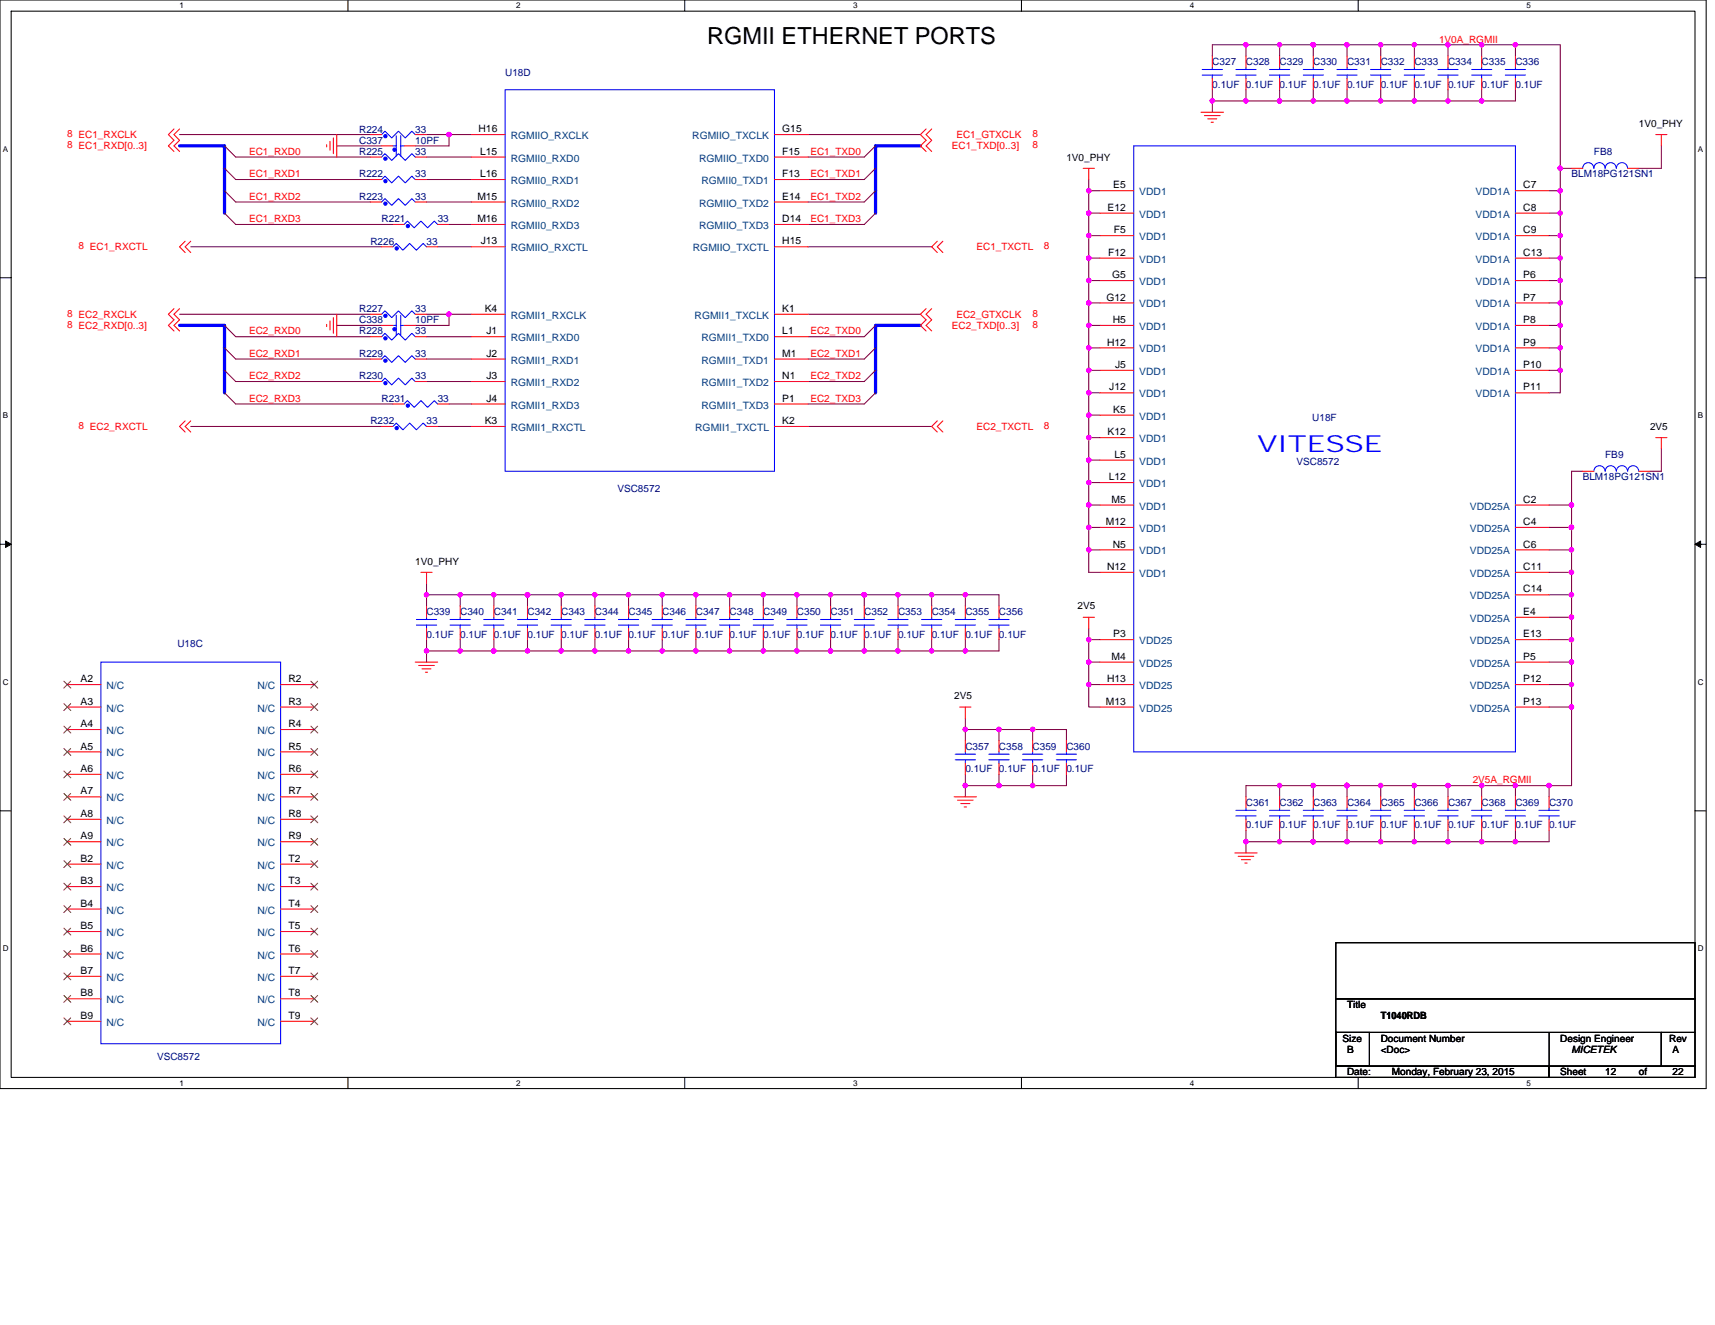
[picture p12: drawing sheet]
<svg xmlns="http://www.w3.org/2000/svg" width="279mm" height="216mm" viewBox="0 0 279 216" stroke-linecap="round" stroke-linejoin="round" font-family="sans-serif">
<defs><g id="words">
<text font-size="3.8" x="115.2" y="7.1">RGMII ETHERNET PORTS</text>
<text font-size="3.8" fill="#00f" x="204.8" y="73.7">VITESSE</text>
<g font-size="1.7">
<text x="78" y="21.5">H16</text>
<text x="127.4" y="21.5">G15</text>
<text x="78.2" y="25.2">L15</text>
<text x="78.2" y="28.9">L16</text>
<text x="127.4" y="25.2">F15</text>
<text x="127.4" y="28.9">F13</text>
<text x="77.8" y="32.5">M15</text>
<text x="127.4" y="32.5">E14</text>
<text x="180.4" y="34.4">E12</text>
<text x="181.4" y="30.7">E5</text>
<text x="248.2" y="30.7">C7</text>
<text x="248.2" y="34.4">C8</text>
<text x="77.8" y="36.2">M16</text>
<text x="78.3" y="39.8">J13</text>
<text x="127.4" y="36.2">D14</text>
<text x="127.4" y="39.8">H15</text>
<text x="180.6" y="41.7">F12</text>
<text x="181.5" y="38">F5</text>
<text x="248.2" y="38">C9</text>
<text x="248.2" y="41.7">C13</text>
<text x="181.2" y="45.3">G5</text>
<text x="248.2" y="45.3">P6</text>
<text x="79" y="50.8">K4</text>
<text x="127.4" y="50.8">K1</text>
<text x="180.3" y="49">G12</text>
<text x="181.3" y="52.6">H5</text>
<text x="248.2" y="49">P7</text>
<text x="248.2" y="52.6">P8</text>
<text x="79.2" y="54.5">J1</text>
<text x="79.2" y="58.1">J2</text>
<text x="127.4" y="54.5">L1</text>
<text x="127.4" y="58.1">M1</text>
<text x="180.4" y="56.3">H12</text>
<text x="181.7" y="60">J5</text>
<text x="248.2" y="56.3">P9</text>
<text x="248.2" y="60">P10</text>
<text x="79.2" y="61.8">J3</text>
<text x="79.2" y="65.4">J4</text>
<text x="127.4" y="61.8">N1</text>
<text x="127.4" y="65.4">P1</text>
<text x="180.7" y="63.6">J12</text>
<text x="248.2" y="63.6">P11</text>
<text x="79" y="69.1">K3</text>
<text x="127.4" y="69.1">K2</text>
<text x="180.4" y="70.9">K12</text>
<text x="181.4" y="67.3">K5</text>
<text x="181.6" y="74.6">L5</text>
<text x="180.6" y="78.3">L12</text>
<text x="181.1" y="81.9">M5</text>
<text x="248.2" y="81.9">C2</text>
<text x="180.2" y="85.6">M12</text>
<text x="181.3" y="89.2">N5</text>
<text x="248.2" y="85.6">C4</text>
<text x="248.2" y="89.2">C6</text>
<text x="180.4" y="92.9">N12</text>
<text x="248.2" y="92.9">C11</text>
<text x="248.2" y="96.5">C14</text>
<text x="248.2" y="100.2">E4</text>
<text x="181.1" y="107.5">M4</text>
<text x="181.4" y="103.8">P3</text>
<text x="248.2" y="107.5">P5</text>
<text x="248.2" y="103.8">E13</text>
<text x="13.1" y="111.2">A2</text>
<text x="47" y="111.2">R2</text>
<text x="180.4" y="111.2">H13</text>
<text x="248.2" y="111.2">P12</text>
<text x="13.1" y="114.8">A3</text>
<text x="13.1" y="118.5">A4</text>
<text x="47" y="118.5">R4</text>
<text x="47" y="114.8">R3</text>
<text x="180.2" y="114.8">M13</text>
<text x="248.2" y="114.8">P13</text>
<text x="13.1" y="125.8">A6</text>
<text x="13.1" y="122.1">A5</text>
<text x="47" y="125.8">R6</text>
<text x="47" y="122.1">R5</text>
<text x="13.1" y="129.5">A7</text>
<text x="47" y="129.5">R7</text>
<text x="13.1" y="133.1">A8</text>
<text x="13.1" y="136.8">A9</text>
<text x="47" y="136.8">R9</text>
<text x="47" y="133.1">R8</text>
<text x="13.1" y="140.4">B2</text>
<text x="47" y="140.4">T2</text>
<text x="13.1" y="144.1">B3</text>
<text x="13.1" y="147.7">B4</text>
<text x="47" y="147.7">T4</text>
<text x="47" y="144.1">T3</text>
<text x="13.1" y="155.1">B6</text>
<text x="13.1" y="151.4">B5</text>
<text x="47" y="155.1">T6</text>
<text x="47" y="151.4">T5</text>
<text x="13.1" y="158.7">B7</text>
<text x="47" y="158.7">T7</text>
<text x="13.1" y="162.4">B8</text>
<text x="13.1" y="166">B9</text>
<text x="47" y="166">T9</text>
<text x="47" y="162.4">T8</text>
</g>
<g font-size="1.7" fill="#004080">
<text x="83.2" y="22.7">RGMIIO_RXCLK</text>
<text x="112.8" y="22.7">RGMIIO_TXCLK</text>
<text x="83.2" y="26.3">RGMII0_RXD0</text>
<text x="83.2" y="30">RGMII0_RXD1</text>
<text x="113.9" y="26.3">RGMIIO_TXD0</text>
<text x="114.3" y="30">RGMII0_TXD1</text>
<text x="83.2" y="33.7">RGMII0_RXD2</text>
<text x="113.9" y="33.7">RGMIIO_TXD2</text>
<text x="185.6" y="31.8">VDD1</text>
<text x="185.6" y="35.5">VDD1</text>
<text x="240.4" y="31.8">VDD1A</text>
<text x="240.4" y="35.5">VDD1A</text>
<text x="83.2" y="41">RGMIIO_RXCTL</text>
<text x="83.2" y="37.3">RGMII0_RXD3</text>
<text x="112.9" y="41">RGMIIO_TXCTL</text>
<text x="113.9" y="37.3">RGMIIO_TXD3</text>
<text x="185.6" y="39.1">VDD1</text>
<text x="240.4" y="39.1">VDD1A</text>
<text x="185.6" y="42.8">VDD1</text>
<text x="185.6" y="46.5">VDD1</text>
<text x="240.4" y="42.8">VDD1A</text>
<text x="240.4" y="46.5">VDD1A</text>
<text x="83.2" y="51.9">RGMII1_RXCLK</text>
<text x="113.2" y="51.9">RGMII1_TXCLK</text>
<text x="185.6" y="50.1">VDD1</text>
<text x="185.6" y="53.8">VDD1</text>
<text x="240.4" y="50.1">VDD1A</text>
<text x="240.4" y="53.8">VDD1A</text>
<text x="83.2" y="55.6">RGMII1_RXD0</text>
<text x="83.2" y="59.2">RGMII1_RXD1</text>
<text x="114.3" y="55.6">RGMII1_TXD0</text>
<text x="114.3" y="59.2">RGMII1_TXD1</text>
<text x="185.6" y="57.4">VDD1</text>
<text x="240.4" y="57.4">VDD1A</text>
<text x="83.2" y="62.9">RGMII1_RXD2</text>
<text x="114.3" y="62.9">RGMII1_TXD2</text>
<text x="185.6" y="61.1">VDD1</text>
<text x="185.6" y="64.7">VDD1</text>
<text x="240.4" y="61.1">VDD1A</text>
<text x="240.4" y="64.7">VDD1A</text>
<text x="83.2" y="70.2">RGMII1_RXCTL</text>
<text x="83.2" y="66.6">RGMII1_RXD3</text>
<text x="113.3" y="70.2">RGMII1_TXCTL</text>
<text x="114.3" y="66.6">RGMII1_TXD3</text>
<text x="185.6" y="68.4">VDD1</text>
<text x="185.6" y="72.1">VDD1</text>
<text x="185.6" y="75.7">VDD1</text>
<text x="185.6" y="79.4">VDD1</text>
<text x="185.6" y="83">VDD1</text>
<text x="239.5" y="83">VDD25A</text>
<text x="185.6" y="86.7">VDD1</text>
<text x="239.5" y="86.7">VDD25A</text>
<text x="185.6" y="94">VDD1</text>
<text x="185.6" y="90.3">VDD1</text>
<text x="239.5" y="90.3">VDD25A</text>
<text x="239.5" y="94">VDD25A</text>
<text x="239.5" y="97.7">VDD25A</text>
<text x="239.5" y="101.3">VDD25A</text>
<text x="185.6" y="105">VDD25</text>
<text x="239.5" y="105">VDD25A</text>
<text x="17.4" y="112.3">N/C</text>
<text x="41.9" y="112.3">N/C</text>
<text x="185.6" y="112.3">VDD25</text>
<text x="185.6" y="108.6">VDD25</text>
<text x="239.5" y="108.6">VDD25A</text>
<text x="239.5" y="112.3">VDD25A</text>
<text x="17.4" y="116">N/C</text>
<text x="17.4" y="119.6">N/C</text>
<text x="41.9" y="119.6">N/C</text>
<text x="41.9" y="116">N/C</text>
<text x="185.6" y="116">VDD25</text>
<text x="239.5" y="116">VDD25A</text>
<text x="17.4" y="123.3">N/C</text>
<text x="41.9" y="123.3">N/C</text>
<text x="17.4" y="126.9">N/C</text>
<text x="17.4" y="130.6">N/C</text>
<text x="41.9" y="130.6">N/C</text>
<text x="41.9" y="126.9">N/C</text>
<text x="17.4" y="134.2">N/C</text>
<text x="17.4" y="137.9">N/C</text>
<text x="41.9" y="137.9">N/C</text>
<text x="41.9" y="134.2">N/C</text>
<text x="17.4" y="141.5">N/C</text>
<text x="41.9" y="141.5">N/C</text>
<text x="17.4" y="145.2">N/C</text>
<text x="17.4" y="148.9">N/C</text>
<text x="41.9" y="148.9">N/C</text>
<text x="41.9" y="145.2">N/C</text>
<text x="17.4" y="152.5">N/C</text>
<text x="41.9" y="152.5">N/C</text>
<text x="17.4" y="156.2">N/C</text>
<text x="17.4" y="159.8">N/C</text>
<text x="41.9" y="159.8">N/C</text>
<text x="41.9" y="156.2">N/C</text>
<text x="17.4" y="163.5">N/C</text>
<text x="17.4" y="167.2">N/C</text>
<text x="41.9" y="167.2">N/C</text>
<text x="41.9" y="163.5">N/C</text>
</g>
<g font-size="1.6" fill="#000080">
<text x="197.5" y="10.6">C327</text>
<text x="203" y="10.6">C328</text>
<text x="208.5" y="10.6">C329</text>
<text x="214" y="10.6">C330</text>
<text x="219.5" y="10.6">C331</text>
<text x="224.9" y="10.6">C332</text>
<text x="230.4" y="10.6">C333</text>
<text x="235.9" y="10.6">C334</text>
<text x="241.4" y="10.6">C335</text>
<text x="246.9" y="10.6">C336</text>
<text x="82.3" y="12.4">U18D</text>
<text x="197.5" y="14.3">0.1UF 0.1UF 0.1UF 0.1UF 0.1UF 0.1UF 0.1UF 0.1UF 0.1UF 0.1UF</text>
<text x="58.5" y="23.4">C337</text>
<text x="58.5" y="21.6">R224</text>
<text x="67.6" y="23.4">10PF</text>
<text x="67.6" y="21.6">33</text>
<text x="58.5" y="25.3">R225</text>
<text x="58.5" y="28.9">R222</text>
<text x="67.6" y="25.3">33</text>
<text x="67.6" y="28.9">33</text>
<text x="256" y="28.9">BLM18PG121SN1</text>
<text x="259.7" y="25.3">FB8</text>
<text x="58.5" y="32.6">R223</text>
<text x="67.6" y="32.6">33</text>
<text x="60.3" y="39.9">R226</text>
<text x="62.2" y="36.2">R221</text>
<text x="69.5" y="39.9">33</text>
<text x="71.3" y="36.2">33</text>
<text x="58.5" y="52.7">C338</text>
<text x="58.5" y="50.8">R227</text>
<text x="67.6" y="52.7">10PF</text>
<text x="67.6" y="50.8">33</text>
<text x="58.5" y="54.5">R228</text>
<text x="58.5" y="58.2">R229</text>
<text x="67.6" y="54.5">33</text>
<text x="67.6" y="58.2">33</text>
<text x="58.5" y="61.8">R230</text>
<text x="62.2" y="65.5">R231</text>
<text x="67.6" y="61.8">33</text>
<text x="71.3" y="65.5">33</text>
<text x="60.3" y="69.1">R232</text>
<text x="69.5" y="69.1">33</text>
<text x="213.8" y="68.6">U18F</text>
<text x="211.2" y="75.7">VSC8572</text>
<text x="261.5" y="74.6">FB9</text>
<text x="100.6" y="80.1">VSC8572</text>
<text x="257.9" y="78.3">BLM18PG121SN1</text>
<text x="69.5" y="100.2">C339</text>
<text x="75" y="100.2">C340</text>
<text x="80.5" y="100.2">C341</text>
<text x="85.9" y="100.2">C342</text>
<text x="91.4" y="100.2">C343</text>
<text x="96.9" y="100.2">C344</text>
<text x="102.4" y="100.2">C345</text>
<text x="107.9" y="100.2">C346</text>
<text x="113.4" y="100.2">C347</text>
<text x="118.9" y="100.2">C348</text>
<text x="124.4" y="100.2">C349</text>
<text x="129.8" y="100.2">C350</text>
<text x="135.3" y="100.2">C351</text>
<text x="140.8" y="100.2">C352</text>
<text x="146.3" y="100.2">C353</text>
<text x="151.8" y="100.2">C354</text>
<text x="157.3" y="100.2">C355</text>
<text x="162.8" y="100.2">C356</text>
<text x="28.9" y="105.3">U18C</text>
<text x="69.5" y="103.9">0.1UF 0.1UF 0.1UF 0.1UF 0.1UF 0.1UF 0.1UF 0.1UF 0.1UF 0.1UF 0.1UF 0.1UF 0.1UF 0.1UF 0.1UF 0.1UF 0.1UF 0.1UF</text>
<text x="157.3" y="122.2">C357</text>
<text x="157.3" y="125.8">0.1UF 0.1UF 0.1UF 0.1UF</text>
<text x="162.8" y="122.2">C358</text>
<text x="168.2" y="122.2">C359</text>
<text x="173.7" y="122.2">C360</text>
<text x="203" y="131.3">C361</text>
<text x="208.5" y="131.3">C362</text>
<text x="214" y="131.3">C363</text>
<text x="219.5" y="131.3">C364</text>
<text x="224.9" y="131.3">C365</text>
<text x="230.4" y="131.3">C366</text>
<text x="235.9" y="131.3">C367</text>
<text x="241.4" y="131.3">C368</text>
<text x="246.9" y="131.3">C369</text>
<text x="252.4" y="131.3">C370</text>
<text x="203" y="135">0.1UF 0.1UF 0.1UF 0.1UF 0.1UF 0.1UF 0.1UF 0.1UF 0.1UF 0.1UF</text>
<text x="25.6" y="172.7">VSC8572</text>
</g>
<g font-size="1.6" fill="#f00">
<text x="234.4" y="6.9">1V0A_RGMII</text>
<text x="11" y="22.3">8 EC1_RXCLK</text>
<text x="155.8" y="22.5">EC1_GTXCLK</text>
<text x="168.2" y="22.3">8</text>
<text x="11" y="24.2">8 EC1_RXD[0..3]</text>
<text x="40.6" y="25.2">EC1_RXD0</text>
<text x="40.6" y="28.9">EC1_RXD1</text>
<text x="132" y="25.2">EC1_TXD0</text>
<text x="132" y="28.9">EC1_TXD1</text>
<text x="155.1" y="24.3">EC1_TXD[0..3]</text>
<text x="168.2" y="24.2">8</text>
<text x="40.6" y="32.6">EC1_RXD2</text>
<text x="132" y="32.6">EC1_TXD2</text>
<text x="12.8" y="40.6">8 EC1_RXCTL</text>
<text x="40.6" y="36.2">EC1_RXD3</text>
<text x="132" y="36.2">EC1_TXD3</text>
<text x="159.1" y="40.8">EC1_TXCTL</text>
<text x="170.1" y="40.6">8</text>
<text x="11" y="51.6">8 EC2_RXCLK</text>
<text x="11" y="53.4">8 EC2_RXD[0..3]</text>
<text x="155.1" y="53.6">EC2_TXD[0..3]</text>
<text x="155.8" y="51.8">EC2_GTXCLK</text>
<text x="168.2" y="53.4">8</text>
<text x="168.2" y="51.6">8</text>
<text x="40.6" y="54.5">EC2_RXD0</text>
<text x="40.6" y="58.1">EC2_RXD1</text>
<text x="132" y="54.5">EC2_TXD0</text>
<text x="132" y="58.1">EC2_TXD1</text>
<text x="40.6" y="61.8">EC2_RXD2</text>
<text x="40.6" y="65.5">EC2_RXD3</text>
<text x="132" y="61.8">EC2_TXD2</text>
<text x="132" y="65.5">EC2_TXD3</text>
<text x="12.8" y="69.9">8 EC2_RXCTL</text>
<text x="159.1" y="70.1">EC2_TXCTL</text>
<text x="170.1" y="69.9">8</text>
<text x="239.9" y="127.7">2V5A_RGMII</text>
</g>
<g font-size="1.6">
<text x="267" y="20.7">1V0_PHY</text>
<text x="173.7" y="26.2">1V0_PHY</text>
<text x="268.8" y="70.1">2V5</text>
<text x="67.6" y="92">1V0_PHY</text>
<text x="175.6" y="99.3">2V5</text>
<text x="155.4" y="113.9">2V5</text>
<text x="219.5" y="164.2">Title</text>
<text x="224.9" y="166.1">T1040RDB</text>
<text x="218.7" y="169.7">Size</text>
<text x="219.5" y="171.6">B</text>
<text x="224.9" y="169.7">Document Number</text>
<text x="224.9" y="171.6">&lt;Doc&gt;</text>
<text x="254.2" y="169.7">Design Engineer</text>
<text x="256" y="171.6">MICETEK</text>
<text x="271.9" y="169.7">Rev</text>
<text x="272.5" y="171.6">A</text>
<text x="219.5" y="175.2">Date:</text>
<text x="226.8" y="175.2">Monday, February 23, 2015</text>
<text x="254.2" y="175.2">Sheet</text>
<text x="261.5" y="175.2">12</text>
<text x="267" y="175.2">of</text>
<text x="272.5" y="175.2">22</text>
</g>
<g font-size="1.3">
<text x="29.3" y="1.4">1</text>
<text x="84.1" y="1.4">2</text>
<text x="139" y="1.4">3</text>
<text x="193.8" y="1.4">4</text>
<text x="248.7" y="1.4">5</text>
<text x=".5" y="24.7">A</text>
<text x="276.6" y="24.7">A</text>
<text x=".5" y="68.2">B</text>
<text x="276.6" y="68.2">B</text>
<text x=".5" y="111.6">C</text>
<text x="276.6" y="111.6">C</text>
<text x=".5" y="155">D</text>
<text x="276.6" y="155">D</text>
<text x="29.3" y="176.9">1</text>
<text x="84.1" y="176.9">2</text>
<text x="139" y="176.9">3</text>
<text x="193.8" y="176.9">4</text>
<text x="248.7" y="176.9">5</text>
</g>
</g></defs>
<path d="M0 0h278v177.4h-278zM1.8 1.8h274.3v173.8h-274.3z" fill="none" stroke="#000" stroke-width=".17"/>
<g fill="#fff">
<path d="M29.3 .2h.7v1.5h-.7z"/>
<path d="M29.3 175.7h.7v1.5h-.7z"/>
</g>
<path d="M56.7 0v1.8M56.7 175.6v1.8" fill="none" stroke="#000" stroke-width=".17"/>
<g fill="#fff">
<path d="M84.1 .2h.7v1.5h-.7z"/>
<path d="M84.1 175.7h.7v1.5h-.7z"/>
</g>
<path d="M111.5 0v1.8M111.5 175.6v1.8" fill="none" stroke="#000" stroke-width=".17"/>
<g fill="#fff">
<path d="M139 .2h.7v1.5h-.7z"/>
<path d="M139 175.7h.7v1.5h-.7z"/>
</g>
<path d="M166.4 0v1.8M166.4 175.6v1.8" fill="none" stroke="#000" stroke-width=".17"/>
<g fill="#fff">
<path d="M193.8 .2h.8v1.5h-.8z"/>
<path d="M193.8 175.7h.8v1.5h-.8z"/>
</g>
<path d="M221.3 0v1.8M221.3 175.6v1.8" fill="none" stroke="#000" stroke-width=".17"/>
<g fill="#fff">
<path d="M248.7 .2h.7v1.5h-.7z"/>
<path d="M248.7 175.7h.7v1.5h-.7z"/>
<path d="M.5 23.5h.8v1.5h-.8z"/>
<path d="M276.6 23.5h.9v1.5h-.9z"/>
<path d="M.5 67h.8v1.4h-.8z"/>
<path d="M276.6 67h.9v1.4h-.9z"/>
</g>
<path d="M0 45.3h1.8M276.1 45.3h1.9" fill="none" stroke="#000" stroke-width=".17"/>
<g fill="#fff">
<path d="M.5 110.4h.9v1.5h-.9z"/>
<path d="M276.6 110.4h1v1.5h-1z"/>
</g>
<path d="M0 88.7h1.8M276.1 88.7h1.9" fill="none" stroke="#000" stroke-width=".17"/>
<path d="M.9 88.2l.9 .5-.9 .5zM276.1 88.7l1-.5v1z" fill="#000" stroke="#000" stroke-width=".16"/>
<g fill="#fff">
<path d="M.5 153.8h.9v1.5h-.9z"/>
<path d="M276.6 153.8h1v1.5h-1z"/>
</g>
<path d="M0 132.1h1.8M276.1 132.1h1.9M217.6 153.6h58.5v9.2h-58.5zM217.6 162.8h58.5v5.4h-58.5zM217.6 168.2h53.1v5.5h-53.1zM217.6 173.7h34.8v1.9h-34.8zM217.6 168.2h5.5v5.5h-5.5zM252.4 173.7h23.7v1.9h-23.7zM252.4 168.2v5.5M270.7 168.2h5.4v5.5h-5.4z" fill="none" stroke="#000" stroke-width=".17"/>
<g fill="none" stroke="#800040" stroke-width=".17">
<path d="M197.5 16.4v1.9M197.5 14.6v1.8M197.5 16.4h5.5M203 16.4h5.5M203 7.3h5.5M203 7.3h-5.5v1.8M203 14.6v1.8M203 7.3v1.8M208.5 16.4h5.5M208.5 14.6v1.8M208.5 7.3v1.8M208.5 7.3h5.5"/>
<path d="M214 16.4h5.5M214 14.6v1.8M214 7.3v1.8M214 7.3h5.5M219.5 16.4h5.4M219.5 7.3h5.4M219.5 14.6v1.8M219.5 7.3v1.8M224.9 16.4h5.5M224.9 7.3h5.5M224.9 14.6v1.8M224.9 7.3v1.8"/>
<path d="M230.4 16.4h5.5M230.4 7.3h5.5M230.4 14.6v1.8M230.4 7.3v1.8M235.9 16.4h5.5M235.9 7.3h5.5M235.9 14.6v1.8M235.9 7.3v1.8M241.4 7.3h5.5M241.4 14.6v1.8M241.4 7.3v1.8M246.9 7.3h7.3v20.1"/>
<path d="M246.9 14.6v1.8h-5.5M246.9 7.3v1.8M29.3 21.9h31M36.6 23.8l1.8 1.8h21.9M36.6 27.4l1.8 1.9h21.9M36.6 31.1l1.8 1.8h21.9M36.6 34.7l1.8 1.9h25.6M54.9 23.8h7.3M69.5 21.9h3.7v1.9h-5.6M69.5 25.6h7.3M69.5 32.9h7.3M69.5 29.3h7.3"/>
<path d="M73.2 21.9h3.6M73.2 36.6h3.6M131.7 21.9h18.2M142.6 23.8l-1.8 1.8h-9.1M142.6 27.4l-1.8 1.9h-9.1M142.6 31.1l-1.8 1.8h-9.1M142.6 34.7l-1.8 1.9h-9.1M177.4 38.4v3.7M177.4 34.7v3.7M177.4 31.1v3.6M177.4 29.3v1.8M177.4 31.1h1.8"/>
<path d="M177.4 34.7h1.8M177.4 38.4h1.8M252.4 38.4h1.8M252.4 34.7h1.8M252.4 31.1h1.8M254.2 27.4v3.7M254.2 38.4v3.7M254.2 34.7v3.7M254.2 31.1v3.6M254.2 27.4h1.8M270.7 23.8v3.6h-3.7M29.3 51.2h31"/>
<path d="M31.1 40.2h31.1M36.6 53l1.8 1.9h21.9M36.6 56.7l1.8 1.8h21.9M54.9 53h7.3M69.5 51.2h3.7v1.8h-5.6M69.5 54.9h7.3M69.5 58.5h7.3M71.3 40.2h5.5M73.2 51.2h3.6M131.7 51.2h18.2M131.7 40.2h20.1M142.6 53l-1.8 1.9h-9.1"/>
<path d="M142.6 56.7l-1.8 1.8h-9.1M177.4 56.7v3.6M177.4 53v3.7M177.4 49.4v3.6M177.4 45.7v3.7M177.4 42.1v3.6M177.4 42.1h1.8M177.4 56.7h1.8M177.4 53h1.8M177.4 49.4h1.8M177.4 45.7h1.8M252.4 56.7h1.8"/>
<path d="M252.4 53h1.8M252.4 49.4h1.8M252.4 45.7h1.8M252.4 42.1h1.8M254.2 56.7v3.6M254.2 53v3.7M254.2 49.4v3.6M254.2 45.7v3.7M254.2 42.1v3.6M31.1 69.5h31.1M36.6 60.3l1.8 1.9h21.9M36.6 64l1.8 1.8h25.6"/>
<path d="M69.5 62.2h7.3M71.3 69.5h5.5M73.2 65.8h3.6M131.7 69.5h20.1M142.6 60.3l-1.8 1.9h-9.1M142.6 64l-1.8 1.8h-9.1M177.4 78.6v3.7M177.4 75v3.6M177.4 71.3v3.7M177.4 67.6v3.7M177.4 60.3v3.7M177.4 64v3.6"/>
<path d="M177.4 78.6h1.8M177.4 75h1.8M177.4 71.3h1.8M177.4 67.6h1.8M177.4 64h1.8M177.4 60.3h1.8M252.4 60.3h1.8M254.2 60.3v3.7h-1.8M257.9 76.8h-1.9v5.5M270.7 73.2v3.6h-1.9M69.5 96.9v1.8M69.5 95.1v1.8"/>
<path d="M69.5 96.9h5.5M75 96.9h5.5M75 96.9v1.8M80.5 96.9v1.8M80.5 96.9h5.4M85.9 96.9v1.8M85.9 96.9h5.5M91.4 96.9v1.8M91.4 96.9h5.5M96.9 96.9v1.8M96.9 96.9h5.5M102.4 96.9v1.8"/>
<path d="M102.4 96.9h5.5M107.9 96.9h5.5M107.9 96.9v1.8M113.4 96.9v1.8M113.4 96.9h5.5M118.9 96.9v1.8M118.9 96.9h5.5M124.4 96.9v1.8M124.4 96.9h5.4M129.8 96.9h5.5M129.8 96.9v1.8M135.3 96.9v1.8"/>
<path d="M135.3 96.9h5.5M140.8 96.9v1.8M140.8 96.9h5.5M146.3 96.9v1.8M146.3 96.9h5.5M151.8 96.9v1.8M151.8 96.9h5.5M157.3 96.9v1.8M157.3 96.9h5.5v1.8M177.4 89.6v3.7h1.8M177.4 85.9v3.7M177.4 82.3v3.6"/>
<path d="M177.4 89.6h1.8M177.4 85.9h1.8M177.4 82.3h1.8M252.4 82.3h3.6M252.4 96.9h3.6M252.4 93.3h3.6M252.4 89.6h3.6M252.4 85.9h3.6M256 82.3v3.6M256 96.9v3.7M256 93.3v3.6M256 89.6v3.7"/>
<path d="M256 85.9v3.7M69.5 106.1v1.8M69.5 104.2v1.9M69.5 106.1h5.5M75 106.1h5.5M75 104.2v1.9M80.5 106.1h5.4M80.5 104.2v1.9M85.9 104.2v1.9M85.9 106.1h5.5M91.4 104.2v1.9M91.4 106.1h5.5"/>
<path d="M96.9 104.2v1.9M96.9 106.1h5.5M102.4 104.2v1.9M102.4 106.1h5.5M107.9 106.1h5.5M107.9 104.2v1.9M113.4 104.2v1.9M113.4 106.1h5.5M118.9 104.2v1.9M118.9 106.1h5.5M124.4 104.2v1.9M124.4 106.1h5.4"/>
<path d="M129.8 104.2v1.9M129.8 106.1h5.5M135.3 104.2v1.9M135.3 106.1h5.5M140.8 104.2v1.9M140.8 106.1h5.5M146.3 104.2v1.9M146.3 106.1h5.5M151.8 104.2v1.9M151.8 106.1h5.5M157.3 118.9v1.8M157.3 117v1.9"/>
<path d="M157.3 104.2v1.9M157.3 118.9h5.5M162.8 118.9v1.8M162.8 118.9h5.4M162.8 104.2v1.9h-5.5M168.2 118.9v1.8M168.2 118.9h5.5v1.8M177.4 111.5v3.7h1.8M177.4 102.4v1.8h1.8M177.4 104.2v3.7h1.8M177.4 107.9v3.6h1.8M252.4 111.5h3.6"/>
<path d="M252.4 107.9h3.6M252.4 104.2h3.6M252.4 100.6h3.6M252.4 115.2h3.6M256 115.2v12.8h-3.6M256 104.2v3.7M256 100.6v3.6M256 107.9v3.6M256 111.5v3.7M157.3 128v1.8M157.3 126.2v1.8M157.3 128h5.5"/>
<path d="M162.8 126.2v1.8M162.8 128h5.4M168.2 126.2v1.8M173.7 126.2v1.8h-5.5M203 135.3v1.9M203 137.2h5.5M203 137.2v1.8M208.5 137.2h5.5M208.5 128h5.5M208.5 128h-5.5v1.8M208.5 135.3v1.9M208.5 128v1.8"/>
<path d="M214 137.2h5.5M214 135.3v1.9M214 128v1.8M214 128h5.5M219.5 137.2h5.4M219.5 128h5.4M219.5 135.3v1.9M219.5 128v1.8M224.9 137.2h5.5M224.9 128h5.5M224.9 135.3v1.9M224.9 128v1.8"/>
<path d="M230.4 137.2h5.5M230.4 128h5.5M230.4 135.3v1.9M230.4 128v1.8M235.9 137.2h5.5M235.9 128h5.5M235.9 135.3v1.9M235.9 128v1.8M241.4 135.3v1.9M241.4 128v1.8M241.4 137.2h5.5M241.4 128h5.5"/>
<path d="M246.9 128h5.5M246.9 135.3v1.9M246.9 128v1.8M252.4 135.3v1.9h-5.5M252.4 128v1.8"/>
</g>
<path d="M29.3 23.8h7.3v10.9M149.9 23.8h-7.3v10.9M29.3 53h7.3v11M149.9 53h-7.3v11" fill="none" stroke="#00f" stroke-width=".53"/>
<g fill="#f0f" stroke="#f0f" stroke-width=".17">
<circle cx="73.1" cy="21.9" r=".36"/>
<circle cx="73.1" cy="51.2" r=".36"/>
<circle cx="177.4" cy="89.6" r=".36"/>
<circle cx="177.4" cy="38.4" r=".36"/>
<circle cx="177.4" cy="34.7" r=".36"/>
<circle cx="177.4" cy="31.1" r=".36"/>
<circle cx="254.2" cy="60.3" r=".35"/>
<circle cx="162.7" cy="118.8" r=".36"/>
<circle cx="157.2" cy="118.8" r=".36"/>
<circle cx="168.2" cy="118.8" r=".36"/>
<circle cx="157.2" cy="128" r=".36"/>
<circle cx="168.2" cy="128" r=".36"/>
<circle cx="177.4" cy="85.9" r=".36"/>
<circle cx="177.4" cy="82.3" r=".36"/>
<circle cx="177.4" cy="78.6" r=".36"/>
<circle cx="177.4" cy="75" r=".36"/>
<circle cx="177.4" cy="71.3" r=".36"/>
<circle cx="177.4" cy="67.6" r=".36"/>
<circle cx="177.4" cy="60.3" r=".36"/>
<circle cx="177.4" cy="56.7" r=".36"/>
<circle cx="177.4" cy="53" r=".36"/>
<circle cx="177.4" cy="49.4" r=".36"/>
<circle cx="177.4" cy="45.7" r=".36"/>
<circle cx="177.4" cy="42" r=".36"/>
<circle cx="254.2" cy="56.7" r=".35"/>
<circle cx="254.2" cy="53" r=".35"/>
<circle cx="254.2" cy="49.4" r=".36"/>
<circle cx="254.2" cy="45.7" r=".36"/>
<circle cx="254.2" cy="42" r=".35"/>
<circle cx="254.2" cy="38.4" r=".35"/>
<circle cx="254.2" cy="34.7" r=".35"/>
<circle cx="177.4" cy="111.5" r=".36"/>
<circle cx="177.4" cy="104.2" r=".36"/>
<circle cx="177.4" cy="107.9" r=".36"/>
<circle cx="256" cy="85.9" r=".36"/>
<circle cx="256" cy="82.3" r=".36"/>
<circle cx="256" cy="104.2" r=".36"/>
<circle cx="256" cy="100.6" r=".36"/>
<circle cx="256" cy="96.9" r=".36"/>
<circle cx="256" cy="93.2" r=".36"/>
<circle cx="256" cy="89.6" r=".36"/>
<circle cx="177.4" cy="64" r=".36"/>
<circle cx="256" cy="107.9" r=".36"/>
<circle cx="254.2" cy="31.1" r=".36"/>
<circle cx="162.7" cy="128" r=".36"/>
<circle cx="203" cy="137.1" r=".36"/>
<circle cx="208.5" cy="137.1" r=".36"/>
<circle cx="214" cy="137.1" r=".36"/>
<circle cx="246.9" cy="137.1" r=".36"/>
<circle cx="235.9" cy="137.1" r=".36"/>
<circle cx="230.4" cy="137.1" r=".36"/>
<circle cx="224.9" cy="137.1" r=".36"/>
<circle cx="219.4" cy="137.1" r=".36"/>
<circle cx="208.5" cy="128" r=".36"/>
<circle cx="219.4" cy="128" r=".36"/>
<circle cx="214" cy="128" r=".36"/>
<circle cx="246.9" cy="128" r=".36"/>
<circle cx="252.4" cy="128" r=".36"/>
<circle cx="235.9" cy="128" r=".36"/>
<circle cx="230.4" cy="128" r=".36"/>
<circle cx="224.9" cy="128" r=".36"/>
<circle cx="241.4" cy="137.1" r=".36"/>
<circle cx="241.4" cy="128" r=".36"/>
<circle cx="256" cy="115.2" r=".36"/>
<circle cx="256" cy="111.5" r=".36"/>
<circle cx="197.5" cy="16.4" r=".35"/>
<circle cx="203" cy="16.4" r=".35"/>
<circle cx="208.5" cy="16.4" r=".35"/>
<circle cx="241.4" cy="16.4" r=".36"/>
<circle cx="230.4" cy="16.4" r=".35"/>
<circle cx="224.9" cy="16.4" r=".35"/>
<circle cx="219.4" cy="16.4" r=".36"/>
<circle cx="214" cy="16.4" r=".36"/>
<circle cx="203" cy="7.3" r=".35"/>
<circle cx="214" cy="7.3" r=".36"/>
<circle cx="208.5" cy="7.3" r=".35"/>
<circle cx="241.4" cy="7.3" r=".36"/>
<circle cx="246.9" cy="7.3" r=".36"/>
<circle cx="230.4" cy="7.3" r=".35"/>
<circle cx="224.9" cy="7.3" r=".35"/>
<circle cx="219.4" cy="7.3" r=".36"/>
<circle cx="235.9" cy="16.4" r=".35"/>
<circle cx="235.9" cy="7.3" r=".35"/>
<circle cx="254.2" cy="27.4" r=".36"/>
<circle cx="69.5" cy="96.9" r=".35"/>
<circle cx="69.5" cy="106.1" r=".35"/>
<circle cx="75" cy="106.1" r=".35"/>
<circle cx="80.4" cy="106.1" r=".35"/>
<circle cx="113.4" cy="106.1" r=".36"/>
<circle cx="102.4" cy="106.1" r=".35"/>
<circle cx="96.9" cy="106.1" r=".35"/>
<circle cx="91.4" cy="106.1" r=".36"/>
<circle cx="85.9" cy="106.1" r=".36"/>
<circle cx="75" cy="96.9" r=".35"/>
<circle cx="85.9" cy="96.9" r=".36"/>
<circle cx="80.4" cy="96.9" r=".35"/>
<circle cx="113.4" cy="96.9" r=".36"/>
<circle cx="102.4" cy="96.9" r=".35"/>
<circle cx="96.9" cy="96.9" r=".35"/>
<circle cx="91.4" cy="96.9" r=".36"/>
<circle cx="107.9" cy="106.1" r=".35"/>
<circle cx="107.9" cy="96.9" r=".35"/>
<circle cx="129.8" cy="106.1" r=".35"/>
<circle cx="124.3" cy="106.1" r=".35"/>
<circle cx="135.3" cy="106.1" r=".35"/>
<circle cx="157.3" cy="106.1" r=".35"/>
<circle cx="151.8" cy="106.1" r=".35"/>
<circle cx="146.3" cy="106.1" r=".36"/>
<circle cx="140.8" cy="106.1" r=".36"/>
<circle cx="129.8" cy="96.9" r=".35"/>
<circle cx="124.3" cy="96.9" r=".35"/>
<circle cx="140.8" cy="96.9" r=".36"/>
<circle cx="135.3" cy="96.9" r=".35"/>
<circle cx="157.3" cy="96.9" r=".35"/>
<circle cx="151.8" cy="96.9" r=".35"/>
<circle cx="146.3" cy="96.9" r=".36"/>
<circle cx="118.9" cy="96.9" r=".36"/>
<circle cx="118.9" cy="106.1" r=".36"/>
</g>
<g fill="none" stroke="#f00" stroke-width=".17">
<path d="M195.7 18.3h3.6M196.2 18.8h2.6M196.8 19.4h1.4M197.3 19.9h.4M197.5 9.1v1.9M197.5 12.8v1.8M203 9.1v1.9M203 12.8v1.8M208.5 9.1v1.9M208.5 12.8v1.8M214 9.1v1.9M214 12.8v1.8"/>
<path d="M219.5 9.1v1.9M219.5 12.8v1.8M224.9 9.1v1.9M224.9 12.8v1.8M230.4 9.1v1.9M230.4 12.8v1.8M235.9 9.1v1.9M235.9 12.8v1.8M241.4 9.1v1.9M241.4 12.8v1.8M246.9 9.1v1.9M246.9 12.8v1.8"/>
<path d="M28.3 21l-.9 .9 .9 1-.9 .9 .9 .9M29.3 21l-1 .9 1 1-1 .9 1 .9M30.2 39.3l-.9 .9 .9 .9M31.1 39.3l-.9 .9 .9 .9M53.2 23.6v.3M53.8 23v1.5M54.3 22.5v2.5M54.9 21.9v3.7M60.3 21.9h1.9M60.3 25.6h1.9M60.3 29.3h1.9M60.3 32.9h1.9"/>
<path d="M62.2 23.8h1.8M64 36.6h1.8M65.8 23.8h1.8M67.6 21.9h1.9M67.6 25.6h1.9M67.6 29.3h1.9M67.6 32.9h1.9M71.3 36.6h1.9M76.8 21.9h5.5M76.8 32.9h5.5M76.8 36.6h5.5M76.8 25.6h5.5"/>
<path d="M76.8 29.3h5.5M126.2 32.9h5.5M126.2 25.6h5.5M126.2 36.6h5.5M126.2 21.9h5.5M126.2 29.3h5.5M150.9 21l-1 .9 1 1-1 .9 1 .9M151.8 21l-.9 .9 .9 1-.9 .9 .9 .9M152.7 39.3l-.9 .9 .9 .9M153.6 39.3l-.9 .9 .9 .9M176.5 27.4h1.8M177.4 27.4v1.9"/>
<path d="M179.2 31.1h5.5M179.2 34.7h5.5M179.2 38.4h5.5M246.9 31.1h5.5M246.9 34.7h5.5M246.9 38.4h5.5M256 27.4h1.9M265.2 27.4h1.8M269.7 21.9h1.9M270.7 21.9v1.9M28.3 50.3l-.9 .9 .9 .9-.9 .9 .9 .9M29.3 50.3l-1 .9 1 .9-1 .9 1 .9"/>
<path d="M53.2 52.9v.3M53.8 52.3v1.5M54.3 51.8v2.5M54.9 51.2v3.7M60.3 54.9h1.9M60.3 58.5h1.9M60.3 51.2h1.9M62.2 40.2h1.8M62.2 53h1.8M65.8 53h1.8M67.6 54.9h1.9M67.6 58.5h1.9"/>
<path d="M67.6 51.2h1.9M69.5 40.2h1.8M76.8 51.2h5.5M76.8 54.9h5.5M76.8 58.5h5.5M76.8 40.2h5.5M126.2 51.2h5.5M126.2 40.2h5.5M126.2 54.9h5.5M126.2 58.5h5.5M150.9 50.3l-1 .9 1 .9-1 .9 1 .9M151.8 50.3l-.9 .9 .9 .9-.9 .9 .9 .9"/>
<path d="M179.2 42.1h5.5M179.2 45.7h5.5M179.2 49.4h5.5M179.2 53h5.5M179.2 56.7h5.5M246.9 42.1h5.5M246.9 45.7h5.5M246.9 49.4h5.5M246.9 53h5.5M246.9 56.7h5.5M30.2 68.6l-.9 .9 .9 .9M31.1 68.6l-.9 .9 .9 .9"/>
<path d="M60.3 62.2h1.9M62.2 69.5h1.8M64 65.8h1.8M67.6 62.2h1.9M69.5 69.5h1.8M71.3 65.8h1.9M76.8 69.5h5.5M76.8 62.2h5.5M76.8 65.8h5.5M126.2 69.5h5.5M126.2 62.2h5.5M126.2 65.8h5.5"/>
<path d="M152.7 68.6l-.9 .9 .9 .9M153.6 68.6l-.9 .9 .9 .9M179.2 60.3h5.5M179.2 64h5.5M179.2 67.6h5.5M179.2 71.3h5.5M179.2 78.6h5.5M179.2 75h5.5M246.9 60.3h5.5M246.9 64h5.5M257.9 76.8h1.8M267 76.8h1.8"/>
<path d="M269.7 71.3h1.9M270.7 71.3v1.9M68.6 93.3h1.8M69.5 93.3v1.8M69.5 98.7v1.9M75 98.7v1.9M80.5 98.7v1.9M85.9 98.7v1.9M91.4 98.7v1.9M96.9 98.7v1.9M102.4 98.7v1.9M107.9 98.7v1.9"/>
<path d="M113.4 98.7v1.9M118.9 98.7v1.9M124.4 98.7v1.9M129.8 98.7v1.9M135.3 98.7v1.9M140.8 98.7v1.9M146.3 98.7v1.9M151.8 98.7v1.9M157.3 98.7v1.9M162.8 98.7v1.9M179.2 85.9h5.5M179.2 82.3h5.5"/>
<path d="M179.2 93.3h5.5M179.2 89.6h5.5M246.9 82.3h5.5M246.9 85.9h5.5M246.9 89.6h5.5M246.9 93.3h5.5M246.9 96.9h5.5M11 111.5h5.4M11 115.2h5.4M11 118.9h5.4M45.7 118.9h5.5M45.7 115.2h5.5"/>
<path d="M45.7 111.5h5.5M67.6 107.9h3.7M68.2 108.4h2.6M68.7 109h1.5M69.3 109.5h.4M69.5 102.4v1.8M75 102.4v1.8M80.5 102.4v1.8M85.9 102.4v1.8M91.4 102.4v1.8M96.9 102.4v1.8M102.4 102.4v1.8"/>
<path d="M107.9 102.4v1.8M113.4 102.4v1.8M118.9 102.4v1.8M124.4 102.4v1.8M129.8 102.4v1.8M135.3 102.4v1.8M140.8 102.4v1.8M146.3 102.4v1.8M151.8 102.4v1.8M156.4 115.2h1.8M157.3 115.2v1.8M157.3 102.4v1.8"/>
<path d="M162.8 102.4v1.8M176.5 100.6h1.8M177.4 100.6v1.8M179.2 111.5h5.5M179.2 104.2h5.5M179.2 107.9h5.5M179.2 115.2h5.5M246.9 100.6h5.5M246.9 107.9h5.5M246.9 111.5h5.5M246.9 115.2h5.5M246.9 104.2h5.5"/>
<path d="M11 126.2h5.4M11 129.8h5.4M11 133.5h5.4M11 137.2h5.4M11 122.5h5.4M45.7 137.2h5.5M45.7 133.5h5.5M45.7 129.8h5.5M45.7 126.2h5.5M45.7 122.5h5.5M155.4 129.8h3.7M156 130.4h2.5"/>
<path d="M156.5 130.9h1.5M157.1 131.5h.4M157.3 120.7v1.8M157.3 124.4v1.8M162.8 120.7v1.8M162.8 124.4v1.8M168.2 120.7v1.8M168.2 124.4v1.8M173.7 120.7v1.8M173.7 124.4v1.8M201.2 139h3.6M201.7 139.5h2.6"/>
<path d="M203 129.8v1.9M203 133.5v1.8M208.5 129.8v1.9M208.5 133.5v1.8M214 129.8v1.9M214 133.5v1.8M219.5 129.8v1.9M219.5 133.5v1.8M224.9 129.8v1.9M224.9 133.5v1.8M230.4 129.8v1.9M230.4 133.5v1.8"/>
<path d="M235.9 129.8v1.9M235.9 133.5v1.8M241.4 129.8v1.9M241.4 133.5v1.8M246.9 129.8v1.9M246.9 133.5v1.8M252.4 129.8v1.9M252.4 133.5v1.8M11 155.4h5.4M11 159.1h5.4M11 140.8h5.4M11 144.5h5.4"/>
<path d="M11 148.1h5.4M11 151.8h5.4M45.7 159.1h5.5M45.7 155.4h5.5M45.7 151.8h5.5M45.7 148.1h5.5M45.7 144.5h5.5M45.7 140.8h5.5M202.2 140.1h1.5M202.8 140.6h.4M11 162.8h5.4M11 166.4h5.4"/>
<path d="M45.7 166.4h5.5M45.7 162.8h5.5"/>
</g>
<g fill="none" stroke="#00f" stroke-width=".17">
<path d="M82.3 14.6h43.9v62.2h-43.9zM195.9 12.2h3.3M195.9 11.3h3.3M197.5 11v.3M197.5 12.2v.6M201.3 12.2h3.3M201.3 11.3h3.3M203 11v.3M203 12.2v.6M206.8 12.2h3.3M206.8 11.3h3.3M208.5 11v.3"/>
<path d="M208.5 12.2v.6M212.3 12.2h3.3M212.3 11.3h3.3M214 11v.3M214 12.2v.6M217.8 12.2h3.3M217.8 11.3h3.3M219.5 11v.3M219.5 12.2v.6M223.3 12.2h3.3M223.3 11.3h3.3M224.9 11v.3"/>
<path d="M224.9 12.2v.6M228.8 12.2h3.3M228.8 11.3h3.3M230.4 11v.3M230.4 12.2v.6M234.3 12.2h3.3M234.3 11.3h3.3M235.9 11v.3M235.9 12.2v.6M239.8 12.2h3.2M239.8 11.3h3.2M241.4 11v.3"/>
<path d="M241.4 12.2v.6M245.2 12.2h3.3M245.2 11.3h3.3M246.9 11v.3M246.9 12.2v.6M62.2 21.9l.5-.5 1.1 1.1 1.1-1.1 1.1 1.1 1.1-1.1 .5 .5M62.2 25.6l.5-.6 1.1 1.1 1.1-1.1 1.1 1.1 1.1-1.1 .5 .6M62.2 29.3l.5-.6 1.1 1.1 1.1-1.1 1.1 1.1 1.1-1.1 .5 .6M62.2 32.9l.5-.5 1.1 1.1 1.1-1.1 1.1 1.1 1.1-1.1 .5 .5M64 23.8h.6M64.6 22.1v3.3M65.3 22.1v3.3"/>
<path d="M65.3 23.8h.5M65.8 36.6l.6-.6 1.1 1.1 1.1-1.1 1.1 1.1 1.1-1.1 .5 .6M184.7 23.8h62.2v98.7h-62.2zM257.9 27.4a.9 .9 0 0 1 .9-.9 .9 .9 0 0 1 .9 .9M259.7 27.4a.91 .91 0 0 1 .9-.9 .91 .91 0 0 1 .9 .9M261.5 27.4a.9 .9 0 0 1 .9-.9 .9 .9 0 0 1 .9 .9M263.3 27.4a.91 .91 0 0 1 .9-.9 .91 .91 0 0 1 1 .9M62.2 54.9l.5-.6 1.1 1.1 1.1-1.1 1.1 1.1 1.1-1.1 .5 .6M62.2 58.5l.5-.5 1.1 1.1 1.1-1.1 1.1 1.1 1.1-1.1 .5 .5M62.2 51.2l.5-.5 1.1 1.1 1.1-1.1 1.1 1.1 1.1-1.1 .5 .5M64 40.2l.6-.5 1 1.1 1.1-1.1 1.1 1.1 1.1-1.1 .6 .5M64 53h.6"/>
<path d="M64.6 51.4v3.3M65.3 51.4v3.3M65.3 53h.5M62.2 62.2l.5-.6 1.1 1.1 1.1-1.1 1.1 1.1 1.1-1.1 .5 .6M64 69.5l.6-.6 1 1.1 1.1-1.1 1.1 1.1 1.1-1.1 .6 .6M65.8 65.8l.6-.5 1.1 1.1 1.1-1.1 1.1 1.1 1.1-1.1 .5 .5M259.7 76.8a.91 .91 0 0 1 .9-.9 .91 .91 0 0 1 .9 .9M261.5 76.8a.9 .9 0 0 1 .9-.9 .9 .9 0 0 1 .9 .9M263.3 76.8a.91 .91 0 0 1 .9-.9 .91 .91 0 0 1 1 .9M265.2 76.8a.9 .9 0 0 1 .9-.9 .9 .9 0 0 1 .9 .9M16.4 107.9h29.3v62.2h-29.3zM67.8 101.9h3.3"/>
<path d="M67.8 100.9h3.3M69.5 100.6v.3M69.5 101.9v.5M73.3 101.9h3.3M73.3 100.9h3.3M75 100.6v.3M75 101.9v.5M78.8 101.9h3.3M78.8 100.9h3.3M80.5 100.6v.3M80.5 101.9v.5M84.3 101.9h3.3"/>
<path d="M84.3 100.9h3.3M85.9 100.6v.3M85.9 101.9v.5M89.8 101.9h3.3M89.8 100.9h3.3M91.4 100.6v.3M91.4 101.9v.5M95.3 101.9h3.3M95.3 100.9h3.3M96.9 100.6v.3M96.9 101.9v.5M100.8 101.9h3.3"/>
<path d="M100.8 100.9h3.3M102.4 100.6v.3M102.4 101.9v.5M106.2 101.9h3.3M106.2 100.9h3.3M107.9 100.6v.3M107.9 101.9v.5M111.7 101.9h3.3M111.7 100.9h3.3M113.4 100.6v.3M113.4 101.9v.5M117.2 101.9h3.3"/>
<path d="M117.2 100.9h3.3M118.9 100.6v.3M118.9 101.9v.5M122.7 101.9h3.3M122.7 100.9h3.3M124.4 100.6v.3M124.4 101.9v.5M128.2 101.9h3.3M128.2 100.9h3.3M129.8 100.6v.3M129.8 101.9v.5M133.7 101.9h3.3"/>
<path d="M133.7 100.9h3.3M135.3 100.6v.3M135.3 101.9v.5M139.2 101.9h3.3M139.2 100.9h3.3M140.8 100.6v.3M140.8 101.9v.5M144.7 101.9h3.2M144.7 100.9h3.2M146.3 100.6v.3M146.3 101.9v.5M150.1 101.9h3.3"/>
<path d="M150.1 100.9h3.3M151.8 100.6v.3M151.8 101.9v.5M155.6 101.9h3.3M155.6 100.9h3.3M157.3 100.6v.3M157.3 101.9v.5M161.1 101.9h3.3M161.1 100.9h3.3M162.8 100.6v.3M162.8 101.9v.5M155.6 123.8h3.3"/>
<path d="M155.6 122.9h3.3M157.3 122.5v.4M157.3 123.8v.6M161.1 123.8h3.3M161.1 122.9h3.3M162.8 122.5v.4M162.8 123.8v.6M166.6 123.8h3.3M166.6 122.9h3.3M168.2 122.5v.4M168.2 123.8v.6M172.1 123.8h3.3"/>
<path d="M172.1 122.9h3.3M173.7 122.5v.4M173.7 123.8v.6M201.3 132.9h3.3M201.3 132h3.3M203 131.7v.3M203 132.9v.6M206.8 132.9h3.3M206.8 132h3.3M208.5 131.7v.3M208.5 132.9v.6M212.3 132.9h3.3"/>
<path d="M212.3 132h3.3M214 131.7v.3M214 132.9v.6M217.8 132.9h3.3M217.8 132h3.3M219.5 131.7v.3M219.5 132.9v.6M223.3 132.9h3.3M223.3 132h3.3M224.9 131.7v.3M224.9 132.9v.6M228.8 132.9h3.3"/>
<path d="M228.8 132h3.3M230.4 131.7v.3M230.4 132.9v.6M234.3 132.9h3.3M234.3 132h3.3M235.9 131.7v.3M235.9 132.9v.6M239.8 132.9h3.2M239.8 132h3.2M241.4 131.7v.3M241.4 132.9v.6M245.2 132.9h3.3"/>
<path d="M245.2 132h3.3M246.9 131.7v.3M246.9 132.9v.6M250.7 132.9h3.3M250.7 132h3.3M252.4 131.7v.3M252.4 132.9v.6"/>
</g>
<g fill="#00f" stroke="#00f" stroke-width=".17">
<circle cx="64.6" cy="40.5" r=".27"/>
<circle cx="62.8" cy="55.1" r=".27"/>
<circle cx="62.8" cy="58.8" r=".27"/>
<circle cx="62.8" cy="62.4" r=".27"/>
<circle cx="66.4" cy="66.1" r=".27"/>
<circle cx="64.3" cy="24.4" r=".27"/>
<circle cx="62.8" cy="22.2" r=".27"/>
<circle cx="64.6" cy="69.8" r=".27"/>
<circle cx="62.8" cy="25.9" r=".27"/>
<circle cx="62.8" cy="29.5" r=".27"/>
<circle cx="64.3" cy="53.6" r=".27"/>
<circle cx="62.8" cy="33.2" r=".27"/>
<circle cx="66.4" cy="36.8" r=".27"/>
<circle cx="62.8" cy="51.5" r=".27"/>
</g>
<g fill="none" stroke="#804000" stroke-width=".16">
<path d="M10.4 111l1.1 1.1M10.4 114.7l1.1 1.1M10.4 118.3l1.1 1.1M11.5 111l-1.1 1.1M11.5 114.7l-1.1 1.1M11.5 118.3l-1.1 1.1M50.7 118.3l1.1 1.1M50.7 114.7l1.1 1.1M50.7 111l1.1 1.1M51.8 118.3l-1.2 1.1M51.8 114.7l-1.2 1.1M51.8 111l-1.2 1.1"/>
<path d="M10.4 125.6l1.1 1.1M10.4 129.3l1.1 1.1M10.4 132.9l1.1 1.2M10.4 136.6l1.1 1.1M10.4 122l1.1 1.1M11.5 125.6l-1.1 1.1M11.5 129.3l-1.1 1.1M11.5 132.9l-1.1 1.2M11.5 136.6l-1.1 1.1M11.5 122l-1.1 1.1M50.7 136.6l1.1 1.1M50.7 132.9l1.1 1.2"/>
<path d="M50.7 129.3l1.1 1.1M50.7 125.6l1.1 1.1M50.7 122l1.1 1.1M51.8 136.6l-1.2 1.1M51.8 132.9l-1.2 1.2M51.8 129.3l-1.2 1.1M51.8 125.6l-1.2 1.1M51.8 122l-1.2 1.1M10.4 154.9l1.1 1.1M10.4 158.5l1.1 1.2M10.4 140.3l1.1 1.1M10.4 143.9l1.1 1.1"/>
<path d="M10.4 147.6l1.1 1.1M10.4 151.2l1.1 1.2M11.5 154.9l-1.1 1.1M11.5 158.5l-1.1 1.2M11.5 140.3l-1.1 1.1M11.5 143.9l-1.1 1.1M11.5 147.6l-1.1 1.1M11.5 151.2l-1.1 1.2M50.7 158.5l1.1 1.2M50.7 154.9l1.1 1.1M50.7 151.2l1.1 1.2M50.7 147.6l1.1 1.1"/>
<path d="M50.7 143.9l1.1 1.1M50.7 140.3l1.1 1.1M51.8 158.5l-1.2 1.2M51.8 154.9l-1.2 1.1M51.8 151.2l-1.2 1.2M51.8 147.6l-1.2 1.1M51.8 143.9l-1.2 1.1M51.8 140.3l-1.2 1.1M10.4 162.2l1.1 1.1M10.4 165.9l1.1 1.1M11.5 162.2l-1.1 1.1M11.5 165.9l-1.1 1.1"/>
<path d="M50.7 165.9l1.1 1.1M50.7 162.2l1.1 1.1M51.8 165.9l-1.2 1.1M51.8 162.2l-1.2 1.1"/>
</g>
<use href="#words"/>
</svg>
